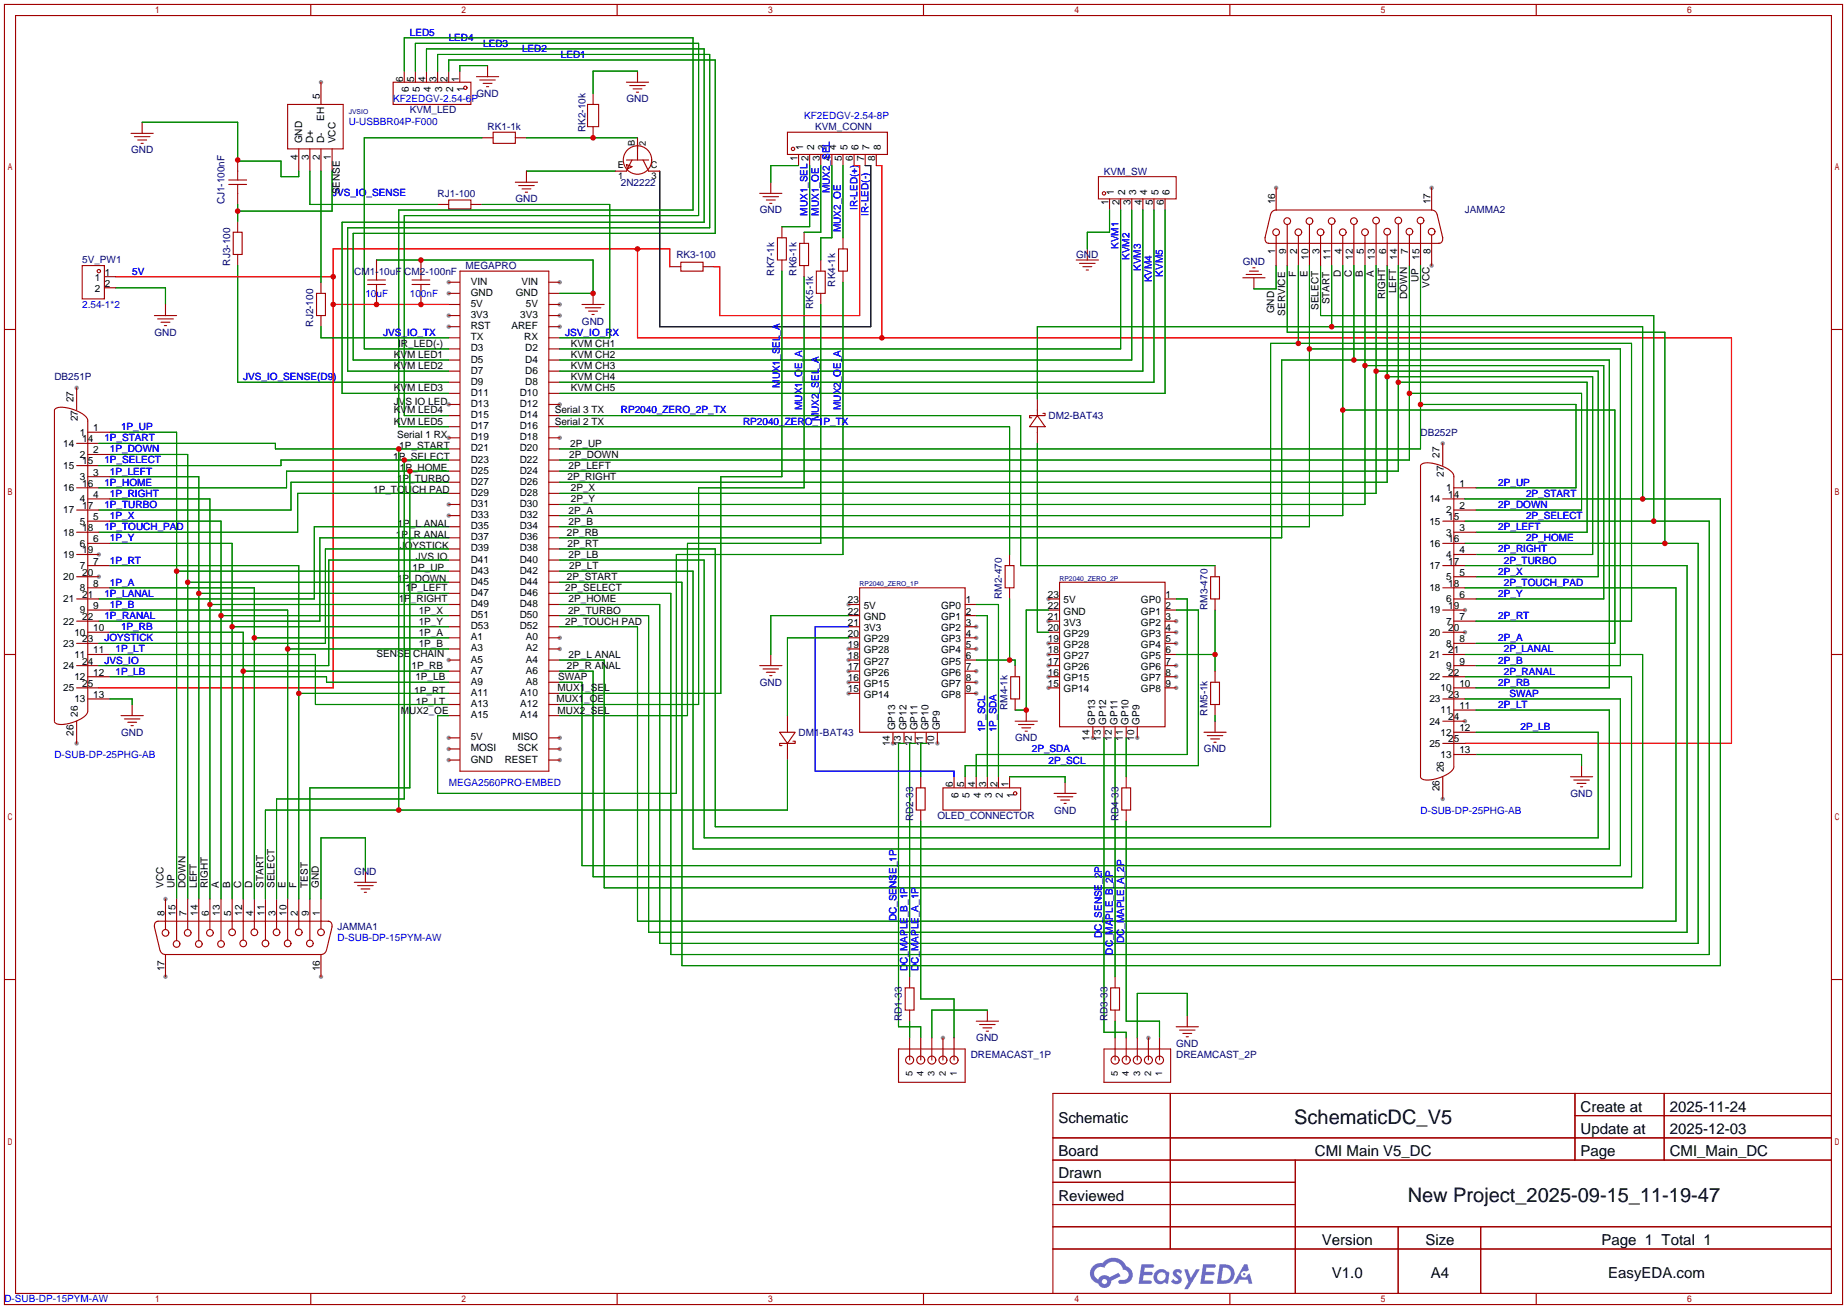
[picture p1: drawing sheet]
<svg xmlns="http://www.w3.org/2000/svg" width="422mm" height="299mm" viewBox="0 0 422 299" stroke-linecap="round" stroke-linejoin="round" font-family="sans-serif">
<defs><g id="words">
<g font-size="4.6">
<text x="296" y="257">SchematicDC_V5</text>
<text x="321.9" y="274.8">New Project_2025-09-15_11-19-47</text>
</g>
<g font-size="3.4">
<text x="242.1" y="256.6">Schematic</text>
<text x="361.5" y="254.1">Create at</text>
<text x="381.9" y="254.1">2025-11-24</text>
<text x="361.5" y="259.2">Update at</text>
<text x="381.9" y="259.2">2025-12-03</text>
<text x="242.1" y="264.3">Board</text>
<text x="242.1" y="269.3">Drawn</text>
<text x="300.7" y="264.3">CMI Main V5_DC</text>
<text x="361.5" y="264.3">Page</text>
<text x="381.9" y="264.3">CMI_Main_DC</text>
<text x="242.1" y="274.4">Reviewed</text>
<text x="302.3" y="284.6">Version</text>
<text x="326" y="284.6">Size</text>
<text x="366.3" y="284.6">Page 1 Total 1</text>
<text x="304.6" y="292.2">V1.0</text>
<text x="327.2" y="292.2">A4</text>
<text x="367.8" y="292.2">EasyEDA.com</text>
</g>
<g font-size="2.3" fill="#00f">
<text x="93.7" y="8.2">LED5</text>
<text x="102.6" y="9.4">LED4</text>
<text x="110.5" y="10.7">LED3</text>
<text x="119.4" y="12">LED2</text>
<text x="128.3" y="13.2">LED1</text>
<text x="89.9" y="23.4">KF2EDGV-2.54-6P</text>
<text x="79.8" y="28.5">U-USBBR04P-F000</text>
<text x="183.9" y="27.2">KF2EDGV-2.54-8P</text>
<text x="75.9" y="44.7">JVS_IO_SENSE</text>
<text x="189.8" y="44.2" transform="rotate(-90 189.8 44.2)">MUX2_SEL</text>
<text x="184.7" y="49.3" transform="rotate(-90 184.7 49.3)">MUX1_SEL 2</text>
<text x="187.2" y="49.3" transform="rotate(-90 187.2 49.3)">MUX1_OE</text>
<text x="192.3" y="53.1" transform="rotate(-90 192.3 53.1)">MUX2_OE</text>
<text x="196.1" y="48" transform="rotate(-90 196.1 48)">IR-LED(+)</text>
<text x="198.7" y="49.3" transform="rotate(-90 198.7 49.3)">IR-LED(-)</text>
<text x="255.8" y="56.9" transform="rotate(-90 255.8 56.9)">KVM1</text>
<text x="258.3" y="59.4" transform="rotate(-90 258.3 59.4)">KVM2</text>
<text x="30.2" y="62.8">5V</text>
<text x="260.9" y="62" transform="rotate(-90 260.9 62)">KVM3</text>
<text x="263.4" y="64.5" transform="rotate(-90 263.4 64.5)">KVM4</text>
<text x="266" y="63.2" transform="rotate(-90 266 63.2)">KVM5</text>
<text x="18.8" y="70.4">2.54-1*2</text>
<text x="83.6" y="67.8">10uF</text>
<text x="93.7" y="67.8">100nF</text>
<text x="87.6" y="76.7">JVS_IO_TX</text>
<text x="129.3" y="76.7">JSV_IO_RX</text>
<text x="55.6" y="86.9">JVS_IO_SENSE(D9)</text>
<text x="178.3" y="88.6" transform="rotate(-90 178.3 88.6)">MUX1_SEL_A</text>
<text x="142" y="94.5">RP2040_ZERO_2P_TX</text>
<text x="183.4" y="93.7" transform="rotate(-90 183.4 93.7)">MUX1_OE_A</text>
<text x="192.3" y="93.7" transform="rotate(-90 192.3 93.7)">MUX2_OE_A</text>
<text x="23.9" y="100.9">1P_START</text>
<text x="27.7" y="98.3">1P_UP</text>
<text x="169.9" y="97.1">RP2040_ZERO_1P_TX</text>
<text x="187.2" y="96.3" transform="rotate(-90 187.2 96.3)">MUX2_SEL_A</text>
<text x="23.9" y="105.9">1P_SELECT</text>
<text x="25.1" y="103.4">1P_DOWN</text>
<text x="23.9" y="111">1P_HOME</text>
<text x="25.1" y="108.5">1P_LEFT</text>
<text x="25.1" y="113.6">1P_RIGHT</text>
<text x="342.6" y="111">2P_UP</text>
<text x="349" y="113.6">2P_START</text>
<text x="23.9" y="116.1">1P_TURBO</text>
<text x="25.1" y="118.6">1P_X</text>
<text x="342.6" y="116.1">2P_DOWN</text>
<text x="349" y="118.6">2P_SELECT</text>
<text x="23.9" y="121.2">1P_TOUCH_PAD</text>
<text x="25.1" y="123.7">1P_Y</text>
<text x="342.6" y="121.2">2P_LEFT</text>
<text x="349" y="123.7">2P_HOME</text>
<text x="25.1" y="128.8">1P_RT</text>
<text x="342.6" y="126.3">2P_RIGHT</text>
<text x="342.6" y="131.3">2P_X</text>
<text x="343.9" y="128.8">2P_TURBO</text>
<text x="23.9" y="136.4">1P_LANAL</text>
<text x="25.1" y="133.9">1P_A</text>
<text x="342.6" y="136.4">2P_Y</text>
<text x="343.9" y="133.9">2P_TOUCH_PAD</text>
<text x="23.9" y="141.5">1P_RANAL</text>
<text x="25.1" y="139">1P_B</text>
<text x="342.6" y="141.5">2P_RT</text>
<text x="23.9" y="146.6">JOYSTICK</text>
<text x="26.4" y="149.1">1P_LT</text>
<text x="27.7" y="144">1P_RB</text>
<text x="342.6" y="146.6">2P_A</text>
<text x="343.9" y="149.1">2P_LANAL</text>
<text x="23.9" y="151.7">JVS_IO</text>
<text x="26.4" y="154.2">1P_LB</text>
<text x="342.6" y="151.7">2P_B</text>
<text x="343.9" y="154.2">2P_RANAL</text>
<text x="342.6" y="156.7">2P_RB</text>
<text x="342.6" y="161.8">2P_LT</text>
<text x="345.2" y="159.3">SWAP</text>
<text x="225.3" y="167.4" transform="rotate(-90 225.3 167.4)">1P_SCL</text>
<text x="227.9" y="167.4" transform="rotate(-90 227.9 167.4)">1P_SDA</text>
<text x="347.7" y="166.9">2P_LB</text>
<text x="12.4" y="173.3">D-SUB-DP-25PHG-AB</text>
<text x="236" y="172">2P_SDA</text>
<text x="102.6" y="179.6">MEGA2560PRO-EMBED</text>
<text x="239.8" y="174.5">2P_SCL</text>
<text x="324.9" y="186">D-SUB-DP-25PHG-AB</text>
<text x="77.2" y="215.2">D-SUB-DP-15PYM-AW</text>
<text x="205" y="210.6" transform="rotate(-90 205 210.6)">DC_SENSE_1P</text>
<text x="252" y="214.4" transform="rotate(-90 252 214.4)">DC_SENSE_2P</text>
<text x="257.1" y="215.6" transform="rotate(-90 257.1 215.6)">DC_MAPLE_A_2P</text>
<text x="207.5" y="222" transform="rotate(-90 207.5 222)">DC_MAPLE_B_1P</text>
<text x="210.1" y="222" transform="rotate(-90 210.1 222)">DC_MAPLE_A_1P</text>
<text x="254.5" y="218.2" transform="rotate(-90 254.5 218.2)">DC_MAPLE_B_2P</text>
<text x="1" y="297.7">D-SUB-DP-15PYM-AW</text>
</g>
<g font-size="2.3">
<text x="73.2" y="22.6" transform="rotate(-90 73.2 22.6)">5</text>
<text x="92.2" y="18.7" transform="rotate(-90 92.2 18.7)">6</text>
<text x="93.5" y="21" transform="rotate(-90 93.5 21)">6</text>
<text x="94.7" y="18.7" transform="rotate(-90 94.7 18.7)">5</text>
<text x="96" y="21" transform="rotate(-90 96 21)">5</text>
<text x="97.3" y="18.7" transform="rotate(-90 97.3 18.7)">4</text>
<text x="98.6" y="21" transform="rotate(-90 98.6 21)">4</text>
<text x="99.8" y="18.7" transform="rotate(-90 99.8 18.7)">3</text>
<text x="101.1" y="21" transform="rotate(-90 101.1 21)">3</text>
<text x="102.4" y="18.7" transform="rotate(-90 102.4 18.7)">2</text>
<text x="103.6" y="21" transform="rotate(-90 103.6 21)">2</text>
<text x="104.9" y="18.7" transform="rotate(-90 104.9 18.7)">1</text>
<text x="106.2" y="21" transform="rotate(-90 106.2 21)">1</text>
<text x="74.2" y="27.6" transform="rotate(-90 74.2 27.6)">EH</text>
<text x="69.1" y="32.8" transform="rotate(-90 69.1 32.8)">GND</text>
<text x="71.6" y="32.8" transform="rotate(-90 71.6 32.8)">D+</text>
<text x="74.2" y="32.8" transform="rotate(-90 74.2 32.8)">D-</text>
<text x="76.7" y="32.8" transform="rotate(-90 76.7 32.8)">VCC</text>
<text x="183.6" y="34.4" transform="rotate(-90 183.6 34.4)">1</text>
<text x="186.2" y="34.4" transform="rotate(-90 186.2 34.4)">2</text>
<text x="188.7" y="34.4" transform="rotate(-90 188.7 34.4)">3</text>
<text x="191.3" y="34.4" transform="rotate(-90 191.3 34.4)">4</text>
<text x="193.8" y="34.4" transform="rotate(-90 193.8 34.4)">5</text>
<text x="196.3" y="34.4" transform="rotate(-90 196.3 34.4)">6</text>
<text x="198.9" y="34.4" transform="rotate(-90 198.9 34.4)">7</text>
<text x="201.4" y="34.4" transform="rotate(-90 201.4 34.4)">8</text>
<text x="68.1" y="36.6" transform="rotate(-90 68.1 36.6)">4</text>
<text x="70.6" y="36.6" transform="rotate(-90 70.6 36.6)">3</text>
<text x="73.2" y="36.6" transform="rotate(-90 73.2 36.6)">2</text>
<text x="75.7" y="36.6" transform="rotate(-90 75.7 36.6)">1</text>
<text x="182.4" y="36.7" transform="rotate(-90 182.4 36.7)">1</text>
<text x="187.5" y="36.7" transform="rotate(-90 187.5 36.7)">3</text>
<text x="190" y="36.7" transform="rotate(-90 190 36.7)">4</text>
<text x="192.5" y="36.7" transform="rotate(-90 192.5 36.7)">5</text>
<text x="195.1" y="36.7" transform="rotate(-90 195.1 36.7)">6</text>
<text x="197.6" y="36.7" transform="rotate(-90 197.6 36.7)">7</text>
<text x="200.2" y="36.7" transform="rotate(-90 200.2 36.7)">8</text>
<text x="77.8" y="44.5" transform="rotate(-90 77.8 44.5)">SENSE</text>
<text x="253.5" y="46.9" transform="rotate(-90 253.5 46.9)">1</text>
<text x="254.8" y="44.5" transform="rotate(-90 254.8 44.5)">1</text>
<text x="256" y="46.9" transform="rotate(-90 256 46.9)">2</text>
<text x="257.3" y="44.5" transform="rotate(-90 257.3 44.5)">2</text>
<text x="258.6" y="46.9" transform="rotate(-90 258.6 46.9)">3</text>
<text x="259.8" y="44.5" transform="rotate(-90 259.8 44.5)">3</text>
<text x="261.1" y="46.9" transform="rotate(-90 261.1 46.9)">4</text>
<text x="262.4" y="44.5" transform="rotate(-90 262.4 44.5)">4</text>
<text x="263.7" y="46.9" transform="rotate(-90 263.7 46.9)">5</text>
<text x="264.9" y="44.5" transform="rotate(-90 264.9 44.5)">5</text>
<text x="266.2" y="46.9" transform="rotate(-90 266.2 46.9)">6</text>
<text x="267.5" y="44.5" transform="rotate(-90 267.5 44.5)">6</text>
<text x="291.6" y="46.7" transform="rotate(-90 291.6 46.7)">16</text>
<text x="327.2" y="46.7" transform="rotate(-90 327.2 46.7)">17</text>
<text x="291.6" y="58.2" transform="rotate(-90 291.6 58.2)">1</text>
<text x="294.1" y="58.2" transform="rotate(-90 294.1 58.2)">9</text>
<text x="296.7" y="58.2" transform="rotate(-90 296.7 58.2)">2</text>
<text x="299.2" y="59.4" transform="rotate(-90 299.2 59.4)">10</text>
<text x="301.8" y="58.2" transform="rotate(-90 301.8 58.2)">3</text>
<text x="304.3" y="59.4" transform="rotate(-90 304.3 59.4)">11</text>
<text x="306.8" y="58.2" transform="rotate(-90 306.8 58.2)">4</text>
<text x="309.4" y="59.4" transform="rotate(-90 309.4 59.4)">12</text>
<text x="311.9" y="58.2" transform="rotate(-90 311.9 58.2)">5</text>
<text x="314.5" y="59.4" transform="rotate(-90 314.5 59.4)">13</text>
<text x="317" y="58.2" transform="rotate(-90 317 58.2)">6</text>
<text x="319.5" y="59.4" transform="rotate(-90 319.5 59.4)">14</text>
<text x="322.1" y="58.2" transform="rotate(-90 322.1 58.2)">7</text>
<text x="324.6" y="59.4" transform="rotate(-90 324.6 59.4)">15</text>
<text x="327.2" y="58.2" transform="rotate(-90 327.2 58.2)">8</text>
<text x="21.7" y="64.3">1</text>
<text x="24" y="63">1</text>
<text x="24" y="65.5">2</text>
<text x="107.7" y="65.1">VIN</text>
<text x="119.2" y="65.1">VIN</text>
<text x="296.4" y="63.2" transform="rotate(-90 296.4 63.2)">F</text>
<text x="299" y="63.2" transform="rotate(-90 299 63.2)">E</text>
<text x="306.6" y="63.2" transform="rotate(-90 306.6 63.2)">D</text>
<text x="309.1" y="63.2" transform="rotate(-90 309.1 63.2)">C</text>
<text x="311.7" y="63.2" transform="rotate(-90 311.7 63.2)">B</text>
<text x="314.2" y="63.2" transform="rotate(-90 314.2 63.2)">A</text>
<text x="324.4" y="64.5" transform="rotate(-90 324.4 64.5)">UP</text>
<text x="326.9" y="65.8" transform="rotate(-90 326.9 65.8)">VCC</text>
<text x="21.7" y="66.8">2</text>
<text x="107.7" y="67.6">GND</text>
<text x="107.7" y="70.2">5V</text>
<text x="118" y="67.6">GND</text>
<text x="120.3" y="70.2">5V</text>
<text x="291.4" y="71.6" transform="rotate(-90 291.4 71.6)">GND</text>
<text x="301.5" y="70.9" transform="rotate(-90 301.5 70.9)">SELECT</text>
<text x="304.1" y="69.6" transform="rotate(-90 304.1 69.6)">START</text>
<text x="316.8" y="68.3" transform="rotate(-90 316.8 68.3)">RIGHT</text>
<text x="319.3" y="67.1" transform="rotate(-90 319.3 67.1)">LEFT</text>
<text x="321.8" y="68.3" transform="rotate(-90 321.8 68.3)">DOWN</text>
<text x="107.7" y="72.7">3V3</text>
<text x="107.7" y="75.3">RST</text>
<text x="107.7" y="77.8">TX</text>
<text x="117" y="75.3">AREF</text>
<text x="119" y="72.7">3V3</text>
<text x="119.9" y="77.8">RX</text>
<text x="293.9" y="72.1" transform="rotate(-90 293.9 72.1)">SERVICE</text>
<text x="90" y="81.8">KVM LED1</text>
<text x="91.1" y="79.3">IR_LED(-)</text>
<text x="107.7" y="80.3">D3</text>
<text x="107.7" y="82.9">D5</text>
<text x="120.1" y="80.3">D2</text>
<text x="120.1" y="82.9">D4</text>
<text x="130.5" y="79.3">KVM CH1</text>
<text x="130.5" y="81.8">KVM CH2</text>
<text x="90" y="84.4">KVM LED2</text>
<text x="90" y="89.4">KVM LED3</text>
<text x="107.7" y="85.4">D7</text>
<text x="107.7" y="88">D9</text>
<text x="120.1" y="85.4">D6</text>
<text x="120.1" y="88">D8</text>
<text x="130.5" y="84.4">KVM CH3</text>
<text x="130.5" y="86.9">KVM CH4</text>
<text x="130.5" y="89.4">KVM CH5</text>
<text x="16.8" y="92" transform="rotate(-90 16.8 92)">27</text>
<text x="90" y="92.5">JVS IO LED</text>
<text x="90" y="94.5">KVM LED4</text>
<text x="107.7" y="90.5">D11</text>
<text x="107.7" y="93">D13</text>
<text x="107.7" y="95.6">D15</text>
<text x="118.9" y="90.5">D10</text>
<text x="118.9" y="93">D12</text>
<text x="118.9" y="95.6">D14</text>
<text x="126.9" y="94.5">Serial 3 TX</text>
<text x="17.8" y="96.3" transform="rotate(-90 17.8 96.3)">27</text>
<text x="18.3" y="99.6">1</text>
<text x="18.8" y="101.1">14</text>
<text x="21.3" y="98.6">1</text>
<text x="90" y="97.1">KVM LED5</text>
<text x="90.8" y="100.1">Serial 1 RX</text>
<text x="107.7" y="98.1">D17</text>
<text x="107.7" y="100.7">D19</text>
<text x="118.9" y="98.1">D16</text>
<text x="118.9" y="100.7">D18</text>
<text x="126.9" y="97.1">Serial 2 TX</text>
<text x="14.5" y="102.1">14</text>
<text x="14.5" y="107.2">15</text>
<text x="18.3" y="104.7">2</text>
<text x="18.8" y="106.2">15</text>
<text x="21.3" y="103.6">2</text>
<text x="89.9" y="105.2">1P_SELECT</text>
<text x="91.3" y="102.6">1P_START</text>
<text x="91.4" y="107.7">1P_HOME</text>
<text x="107.7" y="103.2">D21</text>
<text x="107.7" y="105.7">D23</text>
<text x="118.9" y="103.2">D20</text>
<text x="118.9" y="105.7">D22</text>
<text x="130" y="107.2">2P_LEFT</text>
<text x="130.2" y="104.7">2P_DOWN</text>
<text x="130.4" y="102.1">2P_UP</text>
<text x="329.2" y="104.7" transform="rotate(-90 329.2 104.7)">27</text>
<text x="14.5" y="112.3">16</text>
<text x="18.3" y="109.7">3</text>
<text x="18.8" y="111.3">16</text>
<text x="21.3" y="108.7">3</text>
<text x="21.3" y="113.8">4</text>
<text x="85.3" y="112.8">1P_TOUCH PAD</text>
<text x="90.8" y="110.3">1P_TURBO</text>
<text x="107.7" y="108.3">D25</text>
<text x="107.7" y="110.8">D27</text>
<text x="107.7" y="113.4">D29</text>
<text x="118.9" y="108.3">D24</text>
<text x="118.9" y="110.8">D26</text>
<text x="118.9" y="113.4">D28</text>
<text x="129.8" y="109.8">2P_RIGHT</text>
<text x="130.5" y="112.3">2P_X</text>
<text x="330.2" y="109" transform="rotate(-90 330.2 109)">27</text>
<text x="330.7" y="112.3">1</text>
<text x="331.2" y="113.8">14</text>
<text x="333.8" y="111.3">1</text>
<text x="14.5" y="117.4">17</text>
<text x="18.3" y="114.8">4</text>
<text x="18.3" y="119.9">5</text>
<text x="18.8" y="116.3">17</text>
<text x="21.3" y="118.9">5</text>
<text x="107.7" y="115.9">D31</text>
<text x="107.7" y="118.4">D33</text>
<text x="118.9" y="115.9">D30</text>
<text x="118.9" y="118.4">D32</text>
<text x="130" y="117.4">2P_A</text>
<text x="130" y="119.9">2P_B</text>
<text x="130.5" y="114.8">2P_Y</text>
<text x="326.9" y="114.8">14</text>
<text x="326.9" y="119.9">15</text>
<text x="330.7" y="117.4">2</text>
<text x="331.2" y="118.9">15</text>
<text x="333.8" y="116.3">2</text>
<text x="14.5" y="122.4">18</text>
<text x="18.3" y="125">6</text>
<text x="18.8" y="121.4">18</text>
<text x="21.3" y="124">6</text>
<text x="90.5" y="123">1P_R ANAL</text>
<text x="90.9" y="120.4">1P_L ANAL</text>
<text x="91.4" y="125.5">JOYSTICK</text>
<text x="107.7" y="121">D35</text>
<text x="107.7" y="123.5">D37</text>
<text x="118.9" y="121">D34</text>
<text x="118.9" y="123.5">D36</text>
<text x="129.7" y="122.5">2P_RB</text>
<text x="129.8" y="125">2P_RT</text>
<text x="326.9" y="125">16</text>
<text x="330.7" y="122.4">3</text>
<text x="331.2" y="124">16</text>
<text x="333.8" y="121.4">3</text>
<text x="14.5" y="127.5">19</text>
<text x="18.3" y="130.1">7</text>
<text x="18.8" y="126.5">19</text>
<text x="18.8" y="131.6">20</text>
<text x="21.3" y="129">7</text>
<text x="94.4" y="130.6">1P_UP</text>
<text x="95.1" y="128">JVS IO</text>
<text x="107.7" y="126.1">D39</text>
<text x="107.7" y="128.6">D41</text>
<text x="107.7" y="131.1">D43</text>
<text x="118.9" y="126.1">D38</text>
<text x="118.9" y="128.6">D40</text>
<text x="118.9" y="131.1">D42</text>
<text x="130" y="127.5">2P_LB</text>
<text x="130.2" y="130.1">2P_LT</text>
<text x="326.9" y="130.1">17</text>
<text x="330.7" y="127.5">4</text>
<text x="331.2" y="129">17</text>
<text x="333.8" y="126.5">4</text>
<text x="333.8" y="131.6">5</text>
<text x="14.5" y="132.6">20</text>
<text x="14.5" y="137.7">21</text>
<text x="18.3" y="135.1">8</text>
<text x="18.8" y="136.7">21</text>
<text x="21.3" y="134.1">8</text>
<text x="90.8" y="133.1">1P_DOWN</text>
<text x="91.2" y="137.7">1P_RIGHT</text>
<text x="92.7" y="135.2">1P_LEFT</text>
<text x="107.7" y="133.7">D45</text>
<text x="107.7" y="136.2">D47</text>
<text x="118.9" y="133.7">D44</text>
<text x="118.9" y="136.2">D46</text>
<text x="129.3" y="135.2">2P_SELECT</text>
<text x="129.7" y="132.6">2P_START</text>
<text x="130" y="137.7">2P_HOME</text>
<text x="193.9" y="137.9">23</text>
<text x="220.9" y="137.9">1</text>
<text x="239.6" y="136.7">23</text>
<text x="243.3" y="137.9">5V</text>
<text x="260.9" y="137.9">GP0</text>
<text x="266.6" y="136.7">1</text>
<text x="326.9" y="135.1">18</text>
<text x="330.7" y="132.6">5</text>
<text x="330.7" y="137.7">6</text>
<text x="331.2" y="134.1">18</text>
<text x="333.8" y="136.7">6</text>
<text x="14.5" y="142.8">22</text>
<text x="18.3" y="140.2">9</text>
<text x="18.8" y="141.7">22</text>
<text x="21.3" y="139.2">9</text>
<text x="95.8" y="140.2">1P_X</text>
<text x="95.8" y="142.8">1P_Y</text>
<text x="107.7" y="138.8">D49</text>
<text x="107.7" y="141.3">D51</text>
<text x="107.7" y="143.8">D53</text>
<text x="118.9" y="138.8">D48</text>
<text x="118.9" y="141.3">D50</text>
<text x="118.9" y="143.8">D52</text>
<text x="129.3" y="142.8">2P_TOUCH PAD</text>
<text x="129.9" y="140.2">2P_TURBO</text>
<text x="193.9" y="143">21</text>
<text x="193.9" y="140.5">22</text>
<text x="197.5" y="141.7">GND</text>
<text x="197.5" y="139.2">5V</text>
<text x="215.2" y="139.2">GP0</text>
<text x="215.2" y="141.7">GP1</text>
<text x="220.9" y="140.5">2</text>
<text x="220.9" y="143">3</text>
<text x="239.6" y="141.7">21</text>
<text x="239.6" y="139.2">22</text>
<text x="243.3" y="143">3V3</text>
<text x="243.3" y="140.5">GND</text>
<text x="260.9" y="140.5">GP1</text>
<text x="260.9" y="143">GP2</text>
<text x="266.6" y="139.2">2</text>
<text x="266.6" y="141.7">3</text>
<text x="326.9" y="140.2">19</text>
<text x="330.7" y="142.8">7</text>
<text x="331.2" y="139.2">19</text>
<text x="333.8" y="141.7">7</text>
<text x="14.5" y="147.8">23</text>
<text x="17" y="145.3">10</text>
<text x="18.8" y="146.8">23</text>
<text x="21.3" y="144.3">10</text>
<text x="21.3" y="149.4">11</text>
<text x="95.8" y="145.3">1P_A</text>
<text x="95.8" y="147.9">1P_B</text>
<text x="107.7" y="146.4">A1</text>
<text x="107.7" y="148.9">A3</text>
<text x="120.3" y="146.4">A0</text>
<text x="120.3" y="148.9">A2</text>
<text x="193.9" y="148.1">19</text>
<text x="193.9" y="145.5">20</text>
<text x="197.5" y="149.4">GP28</text>
<text x="197.5" y="146.8">GP29</text>
<text x="197.5" y="144.3">3V3</text>
<text x="215.2" y="144.3">GP2</text>
<text x="215.2" y="146.8">GP3</text>
<text x="215.2" y="149.4">GP4</text>
<text x="220.9" y="145.5">4</text>
<text x="220.9" y="148.1">5</text>
<text x="239.6" y="149.4">18</text>
<text x="239.6" y="146.8">19</text>
<text x="239.6" y="144.3">20</text>
<text x="243.3" y="148.1">GP28</text>
<text x="243.3" y="145.5">GP29</text>
<text x="260.9" y="145.5">GP3</text>
<text x="260.9" y="148.1">GP4</text>
<text x="266.6" y="144.3">4</text>
<text x="266.6" y="146.8">5</text>
<text x="266.6" y="149.4">6</text>
<text x="326.9" y="145.3">20</text>
<text x="330.7" y="147.8">8</text>
<text x="331.2" y="144.3">20</text>
<text x="331.2" y="149.4">21</text>
<text x="333.8" y="146.8">8</text>
<text x="14.5" y="152.9">24</text>
<text x="17" y="150.4">11</text>
<text x="17" y="155.5">12</text>
<text x="18.8" y="151.9">24</text>
<text x="21.3" y="154.4">12</text>
<text x="86.1" y="150.1">SENSE CHAIN</text>
<text x="94.1" y="152.9">1P_RB</text>
<text x="95" y="155.5">1P_LB</text>
<text x="107.7" y="151.5">A5</text>
<text x="107.7" y="154">A7</text>
<text x="120.3" y="151.5">A4</text>
<text x="120.3" y="154">A6</text>
<text x="127.6" y="155.5">SWAP</text>
<text x="129.7" y="152.9">2P_R ANAL</text>
<text x="130" y="150.4">2P_L ANAL</text>
<text x="193.9" y="155.7">16</text>
<text x="193.9" y="153.2">17</text>
<text x="193.9" y="150.6">18</text>
<text x="197.5" y="154.4">GP26</text>
<text x="197.5" y="151.9">GP27</text>
<text x="215.2" y="151.9">GP5</text>
<text x="215.2" y="154.4">GP6</text>
<text x="220.9" y="150.6">6</text>
<text x="220.9" y="153.2">7</text>
<text x="220.9" y="155.7">8</text>
<text x="239.6" y="154.4">16</text>
<text x="239.6" y="151.9">17</text>
<text x="243.3" y="155.7">GP15</text>
<text x="243.3" y="153.2">GP26</text>
<text x="243.3" y="150.6">GP27</text>
<text x="260.9" y="150.6">GP5</text>
<text x="260.9" y="153.2">GP6</text>
<text x="260.9" y="155.7">GP7</text>
<text x="266.6" y="151.9">7</text>
<text x="266.6" y="154.4">8</text>
<text x="326.9" y="150.4">21</text>
<text x="326.9" y="155.5">22</text>
<text x="330.7" y="152.9">9</text>
<text x="331.2" y="154.4">22</text>
<text x="333.8" y="151.9">9</text>
<text x="14.5" y="158">25</text>
<text x="17" y="160.5">13</text>
<text x="18.8" y="157">25</text>
<text x="21.3" y="159.5">13</text>
<text x="94.7" y="158.5">1P_RT</text>
<text x="95.1" y="161.1">1P_LT</text>
<text x="107.7" y="156.5">A9</text>
<text x="107.7" y="159.1">A11</text>
<text x="107.7" y="161.6">A13</text>
<text x="119" y="159.1">A10</text>
<text x="119" y="161.6">A12</text>
<text x="120.3" y="156.5">A8</text>
<text x="127.2" y="160.6">MUX1_OE</text>
<text x="127.5" y="158">MUX1_SEL</text>
<text x="193.9" y="158.2">15</text>
<text x="197.5" y="159.5">GP14</text>
<text x="197.5" y="157">GP15</text>
<text x="215.2" y="157">GP7</text>
<text x="215.2" y="159.5">GP8</text>
<text x="220.9" y="158.2">9</text>
<text x="239.6" y="157">15</text>
<text x="243.3" y="158.2">GP14</text>
<text x="260.9" y="158.2">GP8</text>
<text x="266.6" y="157">9</text>
<text x="326.9" y="160.5">23</text>
<text x="329.4" y="158">10</text>
<text x="331.2" y="159.5">23</text>
<text x="333.8" y="157">10</text>
<text x="17.8" y="163.9" transform="rotate(-90 17.8 163.9)">26</text>
<text x="91.7" y="163.1">MUX2_OE</text>
<text x="107.7" y="164.2">A15</text>
<text x="119" y="164.2">A14</text>
<text x="127.5" y="163.1">MUX2_SEL</text>
<text x="204.8" y="166.9" transform="rotate(-90 204.8 166.9)">GP13</text>
<text x="207.3" y="166.9" transform="rotate(-90 207.3 166.9)">GP12</text>
<text x="209.8" y="166.9" transform="rotate(-90 209.8 166.9)">GP11</text>
<text x="212.4" y="166.9" transform="rotate(-90 212.4 166.9)">GP10</text>
<text x="214.9" y="166.9" transform="rotate(-90 214.9 166.9)">GP9</text>
<text x="250.5" y="165.7" transform="rotate(-90 250.5 165.7)">GP13</text>
<text x="253" y="165.7" transform="rotate(-90 253 165.7)">GP12</text>
<text x="255.6" y="165.7" transform="rotate(-90 255.6 165.7)">GP11</text>
<text x="258.1" y="165.7" transform="rotate(-90 258.1 165.7)">GP10</text>
<text x="260.6" y="165.7" transform="rotate(-90 260.6 165.7)">GP9</text>
<text x="326.9" y="165.6">24</text>
<text x="329.4" y="163.1">11</text>
<text x="331.2" y="164.6">24</text>
<text x="333.8" y="162.1">11</text>
<text x="333.8" y="167.1">12</text>
<text x="16.8" y="168.2" transform="rotate(-90 16.8 168.2)">26</text>
<text x="107.7" y="169.2">5V</text>
<text x="107.7" y="171.8">MOSI</text>
<text x="117.2" y="169.2">MISO</text>
<text x="118.4" y="171.8">SCK</text>
<text x="203.5" y="170.5" transform="rotate(-90 203.5 170.5)">14</text>
<text x="206" y="170.5" transform="rotate(-90 206 170.5)">13</text>
<text x="208.6" y="170.5" transform="rotate(-90 208.6 170.5)">12</text>
<text x="211.1" y="170.5" transform="rotate(-90 211.1 170.5)">11</text>
<text x="213.6" y="170.5" transform="rotate(-90 213.6 170.5)">10</text>
<text x="249.2" y="169.3" transform="rotate(-90 249.2 169.3)">14</text>
<text x="251.7" y="169.3" transform="rotate(-90 251.7 169.3)">13</text>
<text x="254.3" y="169.3" transform="rotate(-90 254.3 169.3)">12</text>
<text x="256.8" y="169.3" transform="rotate(-90 256.8 169.3)">11</text>
<text x="259.4" y="169.3" transform="rotate(-90 259.4 169.3)">10</text>
<text x="326.9" y="170.7">25</text>
<text x="329.4" y="168.2">12</text>
<text x="329.4" y="173.2">13</text>
<text x="331.2" y="169.7">25</text>
<text x="333.8" y="172.2">13</text>
<text x="107.7" y="174.3">GND</text>
<text x="115.4" y="174.3">RESET</text>
<text x="217.9" y="180" transform="rotate(-90 217.9 180)">6</text>
<text x="220.5" y="180" transform="rotate(-90 220.5 180)">5</text>
<text x="223" y="180" transform="rotate(-90 223 180)">4</text>
<text x="225.6" y="180" transform="rotate(-90 225.6 180)">3</text>
<text x="228.1" y="180" transform="rotate(-90 228.1 180)">2</text>
<text x="230.6" y="180" transform="rotate(-90 230.6 180)">1</text>
<text x="330.2" y="176.6" transform="rotate(-90 330.2 176.6)">26</text>
<text x="219.2" y="182.3" transform="rotate(-90 219.2 182.3)">6</text>
<text x="221.7" y="182.3" transform="rotate(-90 221.7 182.3)">5</text>
<text x="224.3" y="182.3" transform="rotate(-90 224.3 182.3)">4</text>
<text x="226.8" y="182.3" transform="rotate(-90 226.8 182.3)">3</text>
<text x="229.4" y="182.3" transform="rotate(-90 229.4 182.3)">2</text>
<text x="231.9" y="182.3" transform="rotate(-90 231.9 182.3)">1</text>
<text x="329.2" y="180.9" transform="rotate(-90 329.2 180.9)">26</text>
<text x="37.4" y="202.9" transform="rotate(-90 37.4 202.9)">VCC</text>
<text x="39.9" y="202.9" transform="rotate(-90 39.9 202.9)">UP</text>
<text x="42.4" y="202.9" transform="rotate(-90 42.4 202.9)">DOWN</text>
<text x="45" y="202.9" transform="rotate(-90 45 202.9)">LEFT</text>
<text x="47.5" y="202.9" transform="rotate(-90 47.5 202.9)">RIGHT</text>
<text x="50.1" y="202.9" transform="rotate(-90 50.1 202.9)">A</text>
<text x="52.6" y="202.9" transform="rotate(-90 52.6 202.9)">B</text>
<text x="55.1" y="202.9" transform="rotate(-90 55.1 202.9)">C</text>
<text x="57.7" y="202.9" transform="rotate(-90 57.7 202.9)">D</text>
<text x="60.2" y="202.9" transform="rotate(-90 60.2 202.9)">START</text>
<text x="62.8" y="202.9" transform="rotate(-90 62.8 202.9)">SELECT</text>
<text x="65.3" y="202.9" transform="rotate(-90 65.3 202.9)">E</text>
<text x="67.8" y="202.9" transform="rotate(-90 67.8 202.9)">F</text>
<text x="70.4" y="202.9" transform="rotate(-90 70.4 202.9)">TEST</text>
<text x="72.9" y="202.9" transform="rotate(-90 72.9 202.9)">GND</text>
<text x="37.6" y="209.3" transform="rotate(-90 37.6 209.3)">8</text>
<text x="40.1" y="209.3" transform="rotate(-90 40.1 209.3)">15</text>
<text x="42.7" y="209.3" transform="rotate(-90 42.7 209.3)">7</text>
<text x="45.2" y="209.3" transform="rotate(-90 45.2 209.3)">14</text>
<text x="47.8" y="209.3" transform="rotate(-90 47.8 209.3)">6</text>
<text x="50.3" y="209.3" transform="rotate(-90 50.3 209.3)">13</text>
<text x="52.8" y="209.3" transform="rotate(-90 52.8 209.3)">5</text>
<text x="55.4" y="209.3" transform="rotate(-90 55.4 209.3)">12</text>
<text x="57.9" y="209.3" transform="rotate(-90 57.9 209.3)">4</text>
<text x="60.5" y="209.3" transform="rotate(-90 60.5 209.3)">11</text>
<text x="63" y="209.3" transform="rotate(-90 63 209.3)">3</text>
<text x="65.5" y="209.3" transform="rotate(-90 65.5 209.3)">10</text>
<text x="68.1" y="209.3" transform="rotate(-90 68.1 209.3)">2</text>
<text x="70.6" y="209.3" transform="rotate(-90 70.6 209.3)">9</text>
<text x="73.2" y="209.3" transform="rotate(-90 73.2 209.3)">1</text>
<text x="37.6" y="222" transform="rotate(-90 37.6 222)">17</text>
<text x="73.2" y="222" transform="rotate(-90 73.2 222)">16</text>
</g>
<g font-size="2.3" fill="#000080">
<text x="109" y="22.1">GND</text>
<text x="143.3" y="23.4">GND</text>
<text x="93.7" y="25.9">KVM_LED</text>
<text x="111.5" y="29.7">RK1-1k</text>
<text x="186.4" y="29.7">KVM_CONN</text>
<text x="30" y="35.1">GND</text>
<text x="133.9" y="30.2" transform="rotate(-90 133.9 30.2)">RK2-10k</text>
<text x="252.5" y="39.9">KVM_SW</text>
<text x="51.3" y="46.7" transform="rotate(-90 51.3 46.7)">CJ1-100nF</text>
<text x="100.1" y="45">RJ1-100</text>
<text x="117.9" y="46.3">GND</text>
<text x="142" y="42.4">2N2222</text>
<text x="173.7" y="48.8">GND</text>
<text x="335" y="48.8">JAMMA2</text>
<text x="154.7" y="59">RK3-100</text>
<text x="246.1" y="59">GND</text>
<text x="18.8" y="60.2">5V_PW1</text>
<text x="52.6" y="60.7" transform="rotate(-90 52.6 60.7)">RJ3-100</text>
<text x="81" y="62.8">CM1-10uF</text>
<text x="92.5" y="62.8">CM2-100nF</text>
<text x="106.4" y="61.5">MEGAPRO</text>
<text x="177.1" y="63" transform="rotate(-90 177.1 63)">RK7-1k</text>
<text x="182.1" y="63" transform="rotate(-90 182.1 63)">RK6-1k</text>
<text x="191" y="65.5" transform="rotate(-90 191 65.5)">RK4-1k</text>
<text x="284.2" y="60.5">GND</text>
<text x="186" y="70.6" transform="rotate(-90 186 70.6)">RK5-1k</text>
<text x="35.3" y="76.7">GND</text>
<text x="71.7" y="74.7" transform="rotate(-90 71.7 74.7)">RJ2-100</text>
<text x="133.1" y="74.2">GND</text>
<text x="12.4" y="86.9">DB251P</text>
<text x="239.8" y="95.8">DM2-BAT43</text>
<text x="324.9" y="99.6">DB252P</text>
<text x="229.1" y="136.9" transform="rotate(-90 229.1 136.9)">RM2-470</text>
<text x="276.1" y="139.4" transform="rotate(-90 276.1 139.4)">RM3-470</text>
<text x="173.7" y="156.7">GND</text>
<text x="230.4" y="162.3" transform="rotate(-90 230.4 162.3)">RM4-1k</text>
<text x="276.1" y="163.6" transform="rotate(-90 276.1 163.6)">RM5-1k</text>
<text x="27.7" y="168.2">GND</text>
<text x="182.6" y="168.2">DM1-BAT43</text>
<text x="232.2" y="169.4">GND</text>
<text x="275.3" y="172">GND</text>
<text x="241" y="186">GND</text>
<text x="359.2" y="182.1">GND</text>
<text x="208.8" y="187.7" transform="rotate(-90 208.8 187.7)">RD2-33</text>
<text x="214.4" y="187.2">OLED_CONNECTOR</text>
<text x="255.8" y="187.7" transform="rotate(-90 255.8 187.7)">RD4-33</text>
<text x="81" y="199.9">GND</text>
<text x="77.2" y="212.6">JAMMA1</text>
<text x="206.3" y="233.4" transform="rotate(-90 206.3 233.4)">RD1-33</text>
<text x="253.3" y="233.4" transform="rotate(-90 253.3 233.4)">RD3-33</text>
<text x="223.3" y="238">GND</text>
<text x="269" y="239.3">GND</text>
<text x="222" y="241.8">DREMACAST_1P</text>
<text x="269" y="241.8">DREAMCAST_2P</text>
</g>
<g font-size="2.1">
<text x="145.2" y="33.5" transform="rotate(-90 145.2 33.5)">B</text>
<text x="147.7" y="33.4" transform="rotate(-90 147.7 33.4)">2</text>
<text x="141.3" y="38.5">E</text>
<text x="141.4" y="41">1</text>
<text x="148.8" y="38.5">C</text>
<text x="149" y="41">3</text>
<text x="208.7" y="246" transform="rotate(-90 208.7 246)">5</text>
<text x="211.2" y="246" transform="rotate(-90 211.2 246)">4</text>
<text x="213.7" y="246" transform="rotate(-90 213.7 246)">3</text>
<text x="216.3" y="246" transform="rotate(-90 216.3 246)">2</text>
<text x="218.8" y="246" transform="rotate(-90 218.8 246)">1</text>
<text x="255.7" y="246" transform="rotate(-90 255.7 246)">5</text>
<text x="258.2" y="246" transform="rotate(-90 258.2 246)">4</text>
<text x="260.7" y="246" transform="rotate(-90 260.7 246)">3</text>
<text x="263.3" y="246" transform="rotate(-90 263.3 246)">2</text>
<text x="265.8" y="246" transform="rotate(-90 265.8 246)">1</text>
</g>
<g font-size="1.5" fill="#000080">
<text x="79.8" y="26.1">JVSIO</text>
<text x="196.6" y="134">RP2040_ZERO_1P</text>
<text x="242.3" y="132.8">RP2040_ZERO_2P</text>
</g>
</g></defs>
<g fill="#999">
<circle cx="223.3" cy="143.3" r=".51"/>
<circle cx="223.3" cy="145.8" r=".51"/>
<circle cx="223.3" cy="148.3" r=".51"/>
<circle cx="223.3" cy="153.4" r=".51"/>
<circle cx="223.3" cy="156" r=".51"/>
<circle cx="223.3" cy="158.5" r=".51"/>
<circle cx="214.4" cy="169.9" r=".51"/>
<circle cx="194.1" cy="158.5" r=".51"/>
<circle cx="194.1" cy="156" r=".51"/>
<circle cx="194.1" cy="153.4" r=".51"/>
<circle cx="194.1" cy="150.9" r=".51"/>
<circle cx="194.1" cy="148.3" r=".51"/>
<circle cx="194.1" cy="138.2" r=".51"/>
<circle cx="204.2" cy="169.9" r=".51"/>
<circle cx="269" cy="142" r=".51"/>
<circle cx="269" cy="144.5" r=".51"/>
<circle cx="269" cy="147.1" r=".51"/>
<circle cx="269" cy="152.1" r=".51"/>
<circle cx="269" cy="154.7" r=".51"/>
<circle cx="269" cy="157.2" r=".51"/>
<circle cx="260.1" cy="168.7" r=".51"/>
<circle cx="239.8" cy="157.2" r=".51"/>
<circle cx="239.8" cy="154.7" r=".51"/>
<circle cx="239.8" cy="152.1" r=".51"/>
<circle cx="239.8" cy="149.6" r=".51"/>
<circle cx="239.8" cy="147.1" r=".51"/>
<circle cx="239.8" cy="142" r=".51"/>
<circle cx="239.8" cy="136.9" r=".51"/>
<circle cx="249.9" cy="168.7" r=".51"/>
<circle cx="73.4" cy="18.8" r=".51"/>
<circle cx="128" cy="64.5" r=".51"/>
<circle cx="128" cy="69.6" r=".51"/>
<circle cx="128" cy="72.1" r=".51"/>
<circle cx="128" cy="74.7" r=".51"/>
<circle cx="128" cy="92.5" r=".51"/>
<circle cx="128" cy="100.1" r=".51"/>
<circle cx="102.6" cy="64.5" r=".51"/>
<circle cx="102.6" cy="67.1" r=".51"/>
<circle cx="102.6" cy="72.1" r=".51"/>
<circle cx="102.6" cy="74.7" r=".51"/>
<circle cx="102.6" cy="92.5" r=".51"/>
<circle cx="102.6" cy="100.1" r=".51"/>
<circle cx="102.6" cy="115.3" r=".51"/>
<circle cx="102.6" cy="117.9" r=".51"/>
<circle cx="102.6" cy="150.9" r=".51"/>
<circle cx="128" cy="145.8" r=".51"/>
<circle cx="128" cy="148.3" r=".51"/>
<circle cx="102.6" cy="168.7" r=".51"/>
<circle cx="102.6" cy="171.2" r=".51"/>
<circle cx="102.6" cy="173.7" r=".51"/>
<circle cx="128" cy="168.7" r=".51"/>
<circle cx="128" cy="171.2" r=".51"/>
<circle cx="128" cy="173.7" r=".51"/>
<circle cx="327.4" cy="60.7" r=".51"/>
<circle cx="327.4" cy="42.9" r=".51"/>
<circle cx="291.8" cy="42.9" r=".51"/>
<circle cx="37.8" cy="205.5" r=".51"/>
<circle cx="37.8" cy="223.3" r=".51"/>
<circle cx="73.4" cy="223.3" r=".51"/>
<circle cx="335" cy="139.4" r=".51"/>
<circle cx="335" cy="144.5" r=".51"/>
<circle cx="335" cy="164.8" r=".51"/>
<circle cx="329.9" cy="182.6" r=".51"/>
<circle cx="329.9" cy="101.3" r=".51"/>
<circle cx="22.6" cy="126.7" r=".51"/>
<circle cx="22.6" cy="131.8" r=".51"/>
<circle cx="17.5" cy="169.9" r=".51"/>
<circle cx="17.5" cy="88.6" r=".51"/>
<circle cx="215.6" cy="237.2" r=".51"/>
<circle cx="262.6" cy="237.2" r=".51"/>
</g>
<g fill="none" stroke="#a10000" stroke-width=".25">
<path d="M1 1h420.4v297.2h-420.4zM3.6 3.6h415.2v292.1h-415.2zM71.1 1v2.6M141.1 1v2.6M211.2 1v2.6M281.3 1v2.6M351.3 1v2.6M1 75.3h2.6M418.8 75.3h2.6M1 149.6h2.6M418.8 149.6h2.6M1 223.9h2.6"/>
<path d="M418.8 223.9h2.6M240.8 249.9h178v45.8h-178zM267.7 249.9v35.6M360.2 249.9v15.3M360.2 255h58.6M380.6 249.9v15.3M240.8 260.1h178M240.8 265.2h178M240.8 270.3h55.4M240.8 275.3h55.4M296.2 265.2v30.5M71.1 295.7v2.5"/>
<path d="M141.1 295.7v2.5M211.2 295.7v2.5M240.8 280.4h178M240.8 285.5h178M281.3 295.7v2.5M319.8 280.4v15.3M338.6 280.4v15.3M351.3 295.7v2.5"/>
</g>
<g fill="#5487ff">
<path d="M268.5 290.3a1.3 1.3 0 0 1 1.9 .3l-.4 .6a.54 .54 0 0 0-1-.2l.2 .2a1.28 1.28 0 0 1 .8 2 1.53 1.53 0 0 1-2.2-.3l.5-.6 .8 .5a.31 .31 0 0 0 .3-.3 .31 .31 0 0 0-.2-.3 1.12 1.12 0 0 1-.7-1.9z"/>
<path d="M270.8 290.2h.8l.7 1.9 1.2-1.9h.9l-2.7 4.5h-.9l1-1.7z"/>
<path d="M261 289h2.3a.46 .46 0 0 1 .5 .1 .46 .46 0 0 1 .1 .5l-.3 .2h-1.8l-.1 .9h1.6a.4 .4 0 0 1 .3 .4 .4 .4 0 0 1-.4 .4h-1.6l-.2 1.2h1.4a.46 .46 0 0 1 .5 .1 .46 .46 0 0 1 .1 .5l-.4 .2h-2.6z"/>
<path d="M275.1 289h2.3a.47 .47 0 0 1 .5 .1 .47 .47 0 0 1 .1 .5l-.3 .2h-1.8l-.1 .9h1.6a.4 .4 0 0 1 .4 .4 .4 .4 0 0 1-.5 .4h-1.6l-.2 1.2h1.4a.46 .46 0 0 1 .5 .1 .46 .46 0 0 1 .1 .5l-.4 .2h-2.6z"/>
<path d="M284.5 289h.8l.3 1.3-.6 .4a.75 .75 0 0 0-1.1 .3 .75 .75 0 0 0 .5 1 .75 .75 0 0 0 .9-.6l.5-.3 .6 2.4h-.8l-.3-1h-1.8l-.5 1h-1z"/>
<path d="M278.9 289l-.6 4.5h1.4a2.27 2.27 0 0 0 2.7-2.3 2.27 2.27 0 0 0-2.7-2.2zM279.7 289.8a1.5 1.5 0 0 1 1.8 1.5 1.5 1.5 0 0 1-1.9 1.4h-.3z"/>
<path d="M264.4 290.6a1.6 1.6 0 0 0-.4 2.3 1.6 1.6 0 0 0 2.3 .2l.8 .4 .3-2.5-.1-.3h-.5a1.58 1.58 0 0 0-2.4-.1zM265 291.1a.99 .99 0 0 1 1.6 .6 .99 .99 0 0 1-1.3 1.1 .98 .98 0 0 1-.3-1.7z"/>
<path d="M250 289.4a2.37 2.37 0 0 0 1.1 4 1.54 1.54 0 0 0 1.8 1 1.54 1.54 0 0 0 1.2-1.6l2.2-1.1-.5-.8-2.1 1.1a1.57 1.57 0 0 0-2.6 .4 1.5 1.5 0 0 1-.7-2.1 1.5 1.5 0 0 1 2.2-.5 2.23 2.23 0 0 1 2.3-1.4 2.23 2.23 0 0 1 1.9 1.8 1.16 1.16 0 0 1 1.3 1.1 1.16 1.16 0 0 1-1.1 1.3h-.7a.47 .47 0 0 0-.5 .3 .47 .47 0 0 0 .4 .6 2.14 2.14 0 0 0 2.7-1.4 2.14 2.14 0 0 0-1.3-2.7 3.2 3.2 0 0 0-5.5-.7l-1.1 .1zM252 292.9a.6 .6 0 0 1 1.2 0 .6 .6 0 0 1-1.2 0z"/>
<circle cx="284.6" cy="291.3" r=".28"/>
</g>
<g fill="none" stroke="#a10000" stroke-width=".25">
<path d="M73.4 18.8v5.1M89.9 18.8h17.8v5.1h-17.8zM92.5 16.3v2.5M95 16.3v2.5M97.5 16.3v2.5M100.1 16.3v2.5M102.6 16.3v2.5M105.2 16.3v2.5M109 17.5h5M109.7 18.3h3.6M110.5 19.1h2M111.3 19.8h.5"/>
<path d="M111.5 15v2.5M143.3 18.8h5M144 19.6h3.6M145.8 16.3v2.5M30 30.5h5.1M30.7 31.2h3.6M31.5 32h2M32.3 32.8h.5M32.5 27.9v2.6M54.4 36.6v4.5M65.8 23.9h12.7v10.1h-12.7zM68.3 34v5.1"/>
<path d="M70.9 34v5.1M73.4 34v5.1M75.9 34v5.1M110.2 31.5h2.6M112.8 30.2h5.1v2.6h-5.1zM117.9 31.5h2.5M120.4 39.1v2.6M134.4 23.9h2.5v5.1h-2.5zM135.6 21.3v2.6M135.6 29v2.5M143.3 37.6l1.2 .5-1 .5zM143.3 36.6h5"/>
<path d="M144.5 36.6l-1.2 2.5h-2.6M144.8 20.3h2M145.5 21.1h.5M145.8 31.5v5.1M147.1 36.6l1.2 2.5h2.6M180.1 30.2h22.8v5.1h-22.8zM182.6 35.3v2.5M185.2 35.3v2.5M187.7 35.3v2.5M190.2 35.3v2.5M192.8 35.3v2.5M195.3 35.3v2.5"/>
<path d="M197.9 35.3v2.5M200.4 35.3v2.5M52.3 41.1h4.1M52.3 42.2h4.1M53.3 53.1h2.1v5.1h-2.1zM54.4 42.2v4.5M54.4 50.5v2.6M54.4 58.2v2.5M86.1 59.4v4.6M96.3 59.4v4.6M100.1 46.7h2.5M102.6 45.7h5.1v2.1h-5.1z"/>
<path d="M107.7 46.7h2.5M117.9 41.7h5M118.6 42.4h3.6M119.4 43.2h2M120.1 43.9h.5M155.7 59.9h5.1v2.1h-5.1zM173.7 44.2h5.1M174.5 45h3.6M175.3 45.7h2M176 46.5h.5M176.3 41.7v2.5M177.8 54.4h2v5h-2z"/>
<path d="M178.8 51.8v2.6M178.8 59.4v2.6M182.9 55.6h2v5.1h-2zM183.9 53.1v2.5M187.7 59.4v2.6M191.8 56.9h2v5.1h-2zM192.8 54.4v2.5M246.1 59.4h5.1M248.7 56.9v2.5M251.2 40.4h17.8v5.1h-17.8zM253.7 45.5v2.5M256.3 45.5v2.5"/>
<path d="M258.8 45.5v2.5M261.4 45.5v2.5M263.9 45.5v2.5M266.4 45.5v2.5M289.3 54.3a1 1 0 0 0 .9 1.3M290.1 55.6h39.1M290.6 49l-1.3 5.4M291.8 48a1.27 1.27 0 0 0-1.2 .9M291.8 48h35.6M291.8 42.9v5.1M291.8 53.8v6.9M294.4 51.3v9.4"/>
<path d="M296.9 53.8v6.9M299.5 51.3v9.4M302 53.8v6.9M304.5 51.3v9.4M307.1 53.8v6.9M309.6 51.3v9.4M312.2 53.8v6.9M314.7 51.2v4.3M314.7 55.6v5.1M317.2 53.7v1.8M317.2 55.6v5.1M319.8 51.2v4.3"/>
<path d="M319.8 55.6v5.1M322.3 53.7v1.8M322.3 55.6v5.1M324.9 51.2v4.3M324.9 55.6v5.1M327.4 48l.9 .4 .3 .5M327.4 42.9v5.1M327.4 53.7v1.8M327.4 55.6v5.1M328.7 49l1.2 5.4M329.9 54.3a1 1 0 0 1-.8 1.3M18.8 60.7h5.1v7.6h-5.1z"/>
<path d="M23.9 63.2h2.5M23.9 65.8h2.5M35.3 72.1h5.1M36.1 72.9h3.5M36.8 73.7h2.1M37.6 74.4h.5M37.8 69.6v2.5M72.4 67.1h2v5h-2zM73.4 64.5v2.6M73.4 72.1v2.6M84.1 65h4M84.1 64h4"/>
<path d="M86.1 65v4.6M94.2 65h4.1M94.2 64h4.1M96.3 65v4.6M102.6 64.5h2.5M102.6 67.1h2.5M102.6 69.6h2.5M102.6 72.1h2.5M102.6 74.7h2.5M102.6 77.2h2.5M102.6 79.8h2.5M105.2 62h20.3v114.3h-20.3z"/>
<path d="M125.5 64.5h2.5M125.5 67.1h2.5M125.5 69.6h2.5M125.5 72.1h2.5M125.5 74.7h2.5M125.5 77.2h2.5M125.5 79.8h2.5M133.1 69.6h5.1M133.9 70.4h3.5M134.6 71.1h2.1M135.4 71.9h.5M135.6 67.1v2.5"/>
<path d="M153.2 61h2.5M160.8 61h2.5M183.9 60.7v2.5M186.7 62h2v5.1h-2zM187.7 67.1v2.5M192.8 62v2.5M246.9 60.2h3.5M247.6 61h2.1M248.4 61.7h.5M284.2 63.5h5.1M285 62.7h3.5M285.8 62h2"/>
<path d="M286.5 61.2h.5M286.8 63.5v2.5M17.5 88.6v5.1M20.1 98.8h5M102.6 82.3h2.5M102.6 84.8h2.5M102.6 87.4h2.5M102.6 89.9h2.5M102.6 92.5h2.5M102.6 95h2.5M102.6 97.5h2.5M125.5 82.3h2.5"/>
<path d="M125.5 84.8h2.5M125.5 87.4h2.5M125.5 89.9h2.5M125.5 92.5h2.5M125.5 95h2.5M125.5 97.5h2.5M237.2 95l1.8 2.5h-3.5zM237.2 91.2v3.8M237.2 97.5v3.8M238.5 94.5h.5v.5h-3.5v.5h.5M17.5 111.5h5.1M17.5 116.6h5.1"/>
<path d="M17.5 101.3h5.1M17.5 106.4h5.1M20.1 114h5M20.1 119.1h5M20.1 103.9h5M20.1 109h5M102.6 100.1h2.5M102.6 102.6h2.5M102.6 105.2h2.5M102.6 107.7h2.5M102.6 110.2h2.5M102.6 112.8h2.5"/>
<path d="M102.6 115.3h2.5M102.6 117.9h2.5M125.5 100.1h2.5M125.5 102.6h2.5M125.5 105.2h2.5M125.5 107.7h2.5M125.5 110.2h2.5M125.5 112.8h2.5M125.5 115.3h2.5M125.5 117.9h2.5M329.9 114h5.1M329.9 119.1h5.1"/>
<path d="M329.9 101.3v5.1M332.5 111.5h5.1M332.5 116.6h5.1M17.5 136.9h5.1M17.5 121.7h5.1M17.5 126.7h5.1M17.5 131.8h5.1M20.1 139.4h5M20.1 124.2h5M20.1 129.3h5M20.1 134.4h5M102.6 138.2h2.5"/>
<path d="M102.6 120.4h2.5M102.6 122.9h2.5M102.6 125.5h2.5M102.6 128h2.5M102.6 130.6h2.5M102.6 133.1h2.5M102.6 135.6h2.5M125.5 138.2h2.5M125.5 120.4h2.5M125.5 122.9h2.5M125.5 125.5h2.5M125.5 128h2.5"/>
<path d="M125.5 130.6h2.5M125.5 133.1h2.5M125.5 135.6h2.5M194.1 138.2h2.5M196.6 134.4h24.1v33h-24.1zM220.7 138.2h2.6M229.9 129.3h2v5.1h-2zM230.9 126.7v2.6M230.9 134.4v2.5M239.8 136.9h2.5M239.8 139.4h2.5M242.3 133.1h24.1v33h-24.1z"/>
<path d="M266.4 136.9h2.6M266.4 139.4h2.6M276.9 131.8h2v5.1h-2zM277.9 129.3v2.5M277.9 136.9v2.5M329.9 139.4h5.1M329.9 124.2h5.1M329.9 129.3h5.1M329.9 134.4h5.1M332.5 136.9h5.1M332.5 121.7h5.1M332.5 126.7h5.1"/>
<path d="M332.5 131.8h5.1M17.5 142h5.1M17.5 147.1h5.1M17.5 152.1h5.1M17.5 157.2h5.1M20.1 144.5h5M20.1 149.6h5M20.1 154.7h5M20.1 159.8h5M102.6 140.7h2.5M102.6 143.3h2.5M102.6 145.8h2.5"/>
<path d="M102.6 148.3h2.5M102.6 150.9h2.5M102.6 153.4h2.5M102.6 156h2.5M102.6 158.5h2.5M125.5 140.7h2.5M125.5 143.3h2.5M125.5 145.8h2.5M125.5 148.3h2.5M125.5 150.9h2.5M125.5 153.4h2.5M125.5 156h2.5"/>
<path d="M125.5 158.5h2.5M173.7 152.1h5.1M174.5 152.9h3.6M175.3 153.7h2M176 154.4h.5M176.3 149.6v2.5M194.1 140.7h2.5M194.1 143.3h2.5M194.1 145.8h2.5M194.1 148.3h2.5M194.1 150.9h2.5M194.1 153.4h2.5"/>
<path d="M194.1 156h2.5M194.1 158.5h2.5M220.7 140.7h2.6M220.7 143.3h2.6M220.7 145.8h2.6M220.7 148.3h2.6M220.7 150.9h2.6M220.7 153.4h2.6M220.7 156h2.6M220.7 158.5h2.6M231.1 154.7h2.1v5.1h-2.1zM232.2 152.1v2.6"/>
<path d="M232.2 159.8v2.5M239.8 142h2.5M239.8 144.5h2.5M239.8 147.1h2.5M239.8 149.6h2.5M239.8 152.1h2.5M239.8 154.7h2.5M239.8 157.2h2.5M266.4 142h2.6M266.4 144.5h2.6M266.4 147.1h2.6M266.4 149.6h2.6"/>
<path d="M266.4 152.1h2.6M266.4 154.7h2.6M266.4 157.2h2.6M276.9 156h2v5h-2zM277.9 153.4v2.6M329.9 144.5h5.1M329.9 149.6h5.1M329.9 154.7h5.1M329.9 159.8h5.1M332.5 142h5.1M332.5 147.1h5.1M332.5 152.1h5.1"/>
<path d="M332.5 157.2h5.1M17.5 164.8v5.1M20.1 162.3v-66a3.6 3.6 0 0 0-2.8-2.5l-2.5-.7a2.21 2.21 0 0 0-2.4 .6v71.1M20.1 162.4a3.6 3.6 0 0 1-2.8 2.5l-2.5 .7a2.21 2.21 0 0 1-2.4-.6M27.7 163.6h5.1M28.4 164.3h3.6M29.2 165.1h2M30 165.9h.5M30.2 161v2.6M102.6 161h2.5M102.6 163.6h2.5M102.6 168.7h2.5"/>
<path d="M102.6 171.2h2.5M102.6 173.7h2.5M125.5 161h2.5M125.5 163.6h2.5M125.5 168.7h2.5M125.5 171.2h2.5M125.5 173.7h2.5M178.3 167.4h3.6l-1.8 2.5zM180.1 163.6v3.8M180.1 169.9v3.8M181.4 169.4h.5v.5h-3.6v.5h.5M204.2 167.4v2.5"/>
<path d="M206.8 167.4v2.5M209.3 167.4v2.5M210.6 177.5v2.6M211.8 167.4v2.5M214.4 167.4v2.5M218.2 177.5v2.6M220.7 177.5v2.6M223.3 177.5v2.6M225.8 177.5v2.6M228.3 177.5v2.6M230.9 177.5v2.6M232.2 164.8h5"/>
<path d="M232.9 165.6h3.6M233.7 166.4h2M234.4 167.1h.5M234.7 162.3v2.5M243.6 178.8v2.6M249.9 166.1v2.6M252.5 166.1v2.6M255 166.1v2.6M257.6 166.1v2.6M257.6 177.5v2.6M260.1 166.1v2.6M275.3 167.4h5.1"/>
<path d="M276.1 168.1h3.6M276.9 168.9h2M277.6 169.7h.5M277.9 161v2.6M277.9 164.8v2.6M329.9 164.8h5.1M329.9 169.9h5.1M329.9 177.5v5.1M332.5 175v-66a3.6 3.6 0 0 0-2.8-2.5l-2.5-.7a2.21 2.21 0 0 0-2.3 .6v71.1M332.5 175.1a3.6 3.6 0 0 1-2.8 2.5l-2.5 .7a2.21 2.21 0 0 1-2.3-.6M332.5 162.3h5.1M332.5 167.4h5.1"/>
<path d="M332.5 172.5h5.1M359.2 177.5h5M359.9 178.3h3.6M360.7 179.1h2M361.4 179.8h.5M361.7 175v2.5M83.6 199.1v2.6M209.5 180.1h2.1v5.1h-2.1zM210.6 185.2v2.5M215.6 180.1h17.8v5.1h-17.8zM241 181.4h5.1M241.8 182.1h3.6"/>
<path d="M242.6 182.9h2M243.3 183.6h.5M256.5 180.1h2.1v5.1h-2.1zM257.6 185.2v2.5M35.3 211.8l1.3 5.4M36.1 210.6h39.1M36.2 210.6a.95 .95 0 0 0-.9 1.3M36.6 217.2l.3 .6 .9 .4M37.8 205.5v5.1M37.8 210.7v1.8M37.8 218.2v5.1M37.8 218.2h35.6"/>
<path d="M40.4 205.5v5.1M40.4 210.7v4.3M42.9 205.5v5.1M42.9 210.7v1.8M45.5 205.5v5.1M45.5 210.7v4.3M48 205.5v5.1M48 210.7v1.8M50.5 205.5v5.1M50.5 210.7v4.3M53.1 205.5v6.8M55.6 205.5v9.4"/>
<path d="M58.2 205.5v6.8M60.7 205.5v9.4M63.2 205.5v6.8M65.8 205.5v9.4M68.3 205.5v6.8M70.9 205.5v9.4M73.4 205.5v6.8M73.4 218.2v5.1M74.6 217.3a1.27 1.27 0 0 1-1.2 .9M75.1 210.6a.95 .95 0 0 1 .8 1.3M75.9 211.8l-1.2 5.4M81 201.7h5.1"/>
<path d="M81.8 202.4h3.5M82.5 203.2h2.1M83.3 204h.5M205.5 239.8h15.2v7.6h-15.2zM207 225.8h2v5.1h-2zM208 223.3v2.5M208 230.9v2.5M208 237.2v5.1M210.6 237.2v5.1M213.1 237.2v5.1M215.6 237.2v5.1M218.2 237.2v5.1"/>
<path d="M223.3 233.4h5M224 234.2h3.6M224.8 234.9h2M225.6 235.7h.5M225.8 230.9v2.5M252.5 239.8h15.2v7.6h-15.2zM254 225.8h2v5.1h-2zM255 223.3v2.5M255 230.9v2.5M255 237.2v5.1M257.6 237.2v5.1M260.1 237.2v5.1"/>
<path d="M262.6 237.2v5.1M265.2 237.2v5.1M269 234.7h5.1M269.7 235.5h3.6M270.5 236.2h2M271.3 237h.5M271.5 232.2v2.5"/>
<circle cx="106.4" cy="20.1" r=".38"/>
<circle cx="145.8" cy="36.6" r="3.3"/>
<circle cx="181.4" cy="34" r=".38"/>
<circle cx="252.5" cy="44.2" r=".38"/>
<circle cx="291.8" cy="53.1" r=".76"/>
<circle cx="294.4" cy="50.5" r=".76"/>
<circle cx="296.9" cy="53.1" r=".76"/>
<circle cx="299.5" cy="50.5" r=".76"/>
<circle cx="302" cy="53.1" r=".76"/>
<circle cx="304.5" cy="50.5" r=".76"/>
<circle cx="307.1" cy="53.1" r=".76"/>
<circle cx="309.6" cy="50.5" r=".76"/>
<circle cx="312.2" cy="53.1" r=".76"/>
<circle cx="314.7" cy="50.4" r=".76"/>
<circle cx="317.2" cy="53" r=".76"/>
<circle cx="319.8" cy="50.4" r=".76"/>
<circle cx="322.3" cy="53" r=".76"/>
<circle cx="324.9" cy="50.4" r=".76"/>
<circle cx="327.4" cy="53" r=".76"/>
<circle cx="22.6" cy="62" r=".38"/>
<circle cx="232.2" cy="181.4" r=".38"/>
<circle cx="37.8" cy="213.2" r=".76"/>
<circle cx="40.4" cy="215.8" r=".76"/>
<circle cx="42.9" cy="213.2" r=".76"/>
<circle cx="45.5" cy="215.8" r=".76"/>
<circle cx="48" cy="213.2" r=".76"/>
<circle cx="50.5" cy="215.8" r=".76"/>
<circle cx="53.1" cy="213.1" r=".76"/>
<circle cx="55.6" cy="215.6" r=".76"/>
<circle cx="58.2" cy="213.1" r=".76"/>
<circle cx="60.7" cy="215.6" r=".76"/>
<circle cx="63.2" cy="213.1" r=".76"/>
<circle cx="65.8" cy="215.6" r=".76"/>
<circle cx="68.3" cy="213.1" r=".76"/>
<circle cx="70.9" cy="215.6" r=".76"/>
<circle cx="73.4" cy="213.1" r=".76"/>
<circle cx="208" cy="242.3" r=".92"/>
<circle cx="210.6" cy="242.3" r=".92"/>
<circle cx="213.1" cy="242.3" r=".92"/>
<circle cx="215.6" cy="242.3" r=".92"/>
<circle cx="218.2" cy="242.3" r=".92"/>
<circle cx="255" cy="242.3" r=".92"/>
<circle cx="257.6" cy="242.3" r=".92"/>
<circle cx="260.1" cy="242.3" r=".92"/>
<circle cx="262.6" cy="242.3" r=".92"/>
<circle cx="265.2" cy="242.3" r=".92"/>
</g>
<g fill="none" stroke="#008700" stroke-width=".25">
<path d="M92.5 16.3v-7.7h66v39.4h-67.3v49.5h11.4M95 16.3v-6.4h64.8v39.4h-67.3v45.7h10.1M97.5 16.3v-5.1h63.5v39.6h-82.8v39.1h24.4M100.1 16.3v-3.9h62.2v39.7h-82.8v32.7h23.1M102.6 16.3v-2.6h61v39.6h-82.8v29h21.8M111.5 15h-6.3v1.3M145.8 16.3h-10.2v5M32.5 27.9h21.9v8.9h9.9v3.6h4v-1.3M70.9 39.1v7.6h29.2M73.4 39.1v25.4M75.9 39.1v9.2h-21.5M110.2 31.5h-26.9v48.3h19.3"/>
<path d="M120.4 31.5h25.4M120.4 39.1h20.3M182.6 37.8h-6.3v3.9M185.2 37.8v14h-6.4M187.7 37.8v15.3h-3.8M190.2 37.8v16.6h-2.5v5M192.8 37.8v16.6M54.4 46.7v3.8M86.1 59.4h49.5v7.7h-7.6M110.2 46.7h29.2v30.5h-11.4M253.7 48v5.1h-5v3.8M256.3 48v31.8h-128.3"/>
<path d="M258.8 48v34.3h-130.8M261.4 48v36.8h-133.4M263.9 48v39.4h-135.9M266.4 48v41.9h-138.4M26.4 65.8h11.4v3.8M54.4 60.7v26.7h48.2M73.4 74.7v2.5h29.2M178.8 62v47h-14v49.5h-36.8M183.9 63.2v48.3h-24.1v49.5h-31.8M187.7 69.6v54.6h-30.5v39.4h-29.2M192.8 64.5v62.2h-38.1v54.7h-54.6v-17.8h2.5M291.8 60.7v5.3h-5"/>
<path d="M294.4 60.7v15.2h86.3v48.3M296.9 60.7v17.8M299.5 79.8h71.1v72.3h-33M299.5 60.7v59.7h-171.5M302 60.7v11.4h76.2v47M304.5 60.7v14M307.1 60.7v57.2h-179.1M309.6 60.7v21.6M312.2 60.7v54.6h-184.2M314.7 60.7v52.1h-186.7M317.2 60.7v49.5h-189.2M319.8 60.7v47h-191.8"/>
<path d="M322.3 60.7v44.5h-194.3M324.9 60.7v41.9h-196.9M25.1 98.8h15.3v106.7M128 95h105.4v34.3h44.5M128 97.5h102.9v29.2M237.2 91.2v-16.5h138.5v39.3M307.1 93.7h62.2v53.4h-31.7M312.2 83.6h54.6v53.3h-29.2M314.7 84.8h50.8v47h-27.9M317.2 86.1h47v40.6h-26.6M319.8 87.4h43.2v34.3h-25.4M322.3 89.9h39.4v26.7h-24.1"/>
<path d="M324.9 92.5h35.5v19h-22.8M22.6 101.3h40.4v1.3h39.6M25.1 119.1h25.4v86.4M25.1 103.9h17.8v101.6M25.1 109h20.4v96.5M25.1 114h22.9v91.5M91.2 102.6v82.6M92.5 105.2v77.4h-29.3v22.9M93.7 107.7v72.4h-22.8v25.4M102.6 107.7h-37.1v3.8h-42.9M102.6 110.2h-36.1v6.4h-43.9M102.6 112.8h-34.5v8.9h-45.5"/>
<path d="M102.6 105.2h-38.3v1.2h-41.7M237.2 101.3v43.2h2.6M335 119.1h55.9v99.1h-237.5v-82.6h-25.4M335 114h58.4v106.7h-237.4v-87.6h-28M25.1 139.4h40.7v66.1M25.1 124.2h28v81.3M25.1 129.3h43.2v76.2M25.1 134.4h33.1v71.1M40.4 130.6h62.2M42.9 133.1h59.7M45.5 135.6h57.1M48 138.2h54.6"/>
<path d="M102.6 120.4h-30.7v16.5h-49.3M102.6 122.9h-29.4v19.1h-50.6M102.6 125.5h-28.2v21.6h-51.8M102.6 128h-27.4v24.1h-52.6M128 130.6h30.5v63.5h209.5v-31.8h-30.4M128 122.9h165.1v-40.6h74.9v74.9h-30.4M128 125.5h35.6v63.5h127v-110.5h82.5v63.5h-35.5M223.3 138.2h5v39.3M230.9 136.9v14M239.8 139.4h-5.1v22.9h-2.5M269 139.4h5.1v35.6h-53.4v2.5M269 136.9h2.5v35.6h-48.2v5"/>
<path d="M277.9 139.4v14M335 124.2h53.4v91.4h-237.5v-77.4h-22.9M335 129.3h50.8v83.8h-237.5v-72.4h-20.3M335 134.4h48.3v76.2h-237.5v-67.3h-17.8M25.1 149.6h47v11.4h30.5M25.1 154.7h49.6v1.3h27.9M25.1 159.8h5.1v1.2M25.1 144.5h30.5v61M50.5 140.7h52.1M53.1 143.3h49.5M55.6 153.4h47M58.2 145.8h44.4"/>
<path d="M65.8 148.3h36.8M68.3 158.5h34.3M128 153.4h7.6v47h237.5v-45.7h-38.1M128 156h5.1v41.9h237.5v-38.1h-35.6M194.1 140.7h-17.8v8.9M194.1 145.8h-14v17.8M223.3 140.7h2.5v36.8M223.3 150.9h8.9v1.2M269 149.6h8.9M335 149.6h40.7v53.3h-237.5v-52h-10.2M180.1 173.7v11.5h-119.4v20.3M206.8 169.9h-1.3v64.8h5.1v2.5"/>
<path d="M209.3 169.9h-1.3v53.4M211.8 169.9h-1.2v7.6M230.9 177.5h12.7v1.3M252.5 168.7v67.3h5.1v1.2M255 168.7v54.6M257.6 168.7v8.8M277.9 163.6v1.2M337.6 172.5h24.1v2.5M83.6 199.1v-7.6h-10.2v14M210.6 187.7v40.6h7.6v8.9M257.6 187.7v45.7h7.6v3.8M208 233.4v3.8"/>
<path d="M225.8 230.9h-12.7v6.3M255 233.4v3.8M271.5 232.2v-5.1h-11.4v10.1"/>
</g>
<path d="M195.3 37.8h1.3v34.3h-32v-11.1h-1.3M200.4 37.8h1.3v39.4M145.8 56.9v20.3h250.2v92.7h-61M26.4 63.2h49.8M76.2 69.6h26.4M153.2 61v-4.1h-77v100.3h-53.6" fill="none" stroke="#f00" stroke-width=".25"/>
<path d="M197.9 37.8h1.2v36.9h-48.2v-35.6" fill="none" stroke="#000" stroke-width=".25"/>
<path d="M128 128h33v63.5h204.5v-24.1h-27.9" fill="none" stroke="#090" stroke-width=".25"/>
<path d="M194.1 143.3h-7.7v33h31.8v1.2" fill="none" stroke="#00f" stroke-width=".25"/>
<g fill="#c00">
<circle cx="234.7" cy="162.3" r=".63"/>
<circle cx="54.4" cy="48.3" r=".63"/>
<circle cx="135.6" cy="31.5" r=".63"/>
<circle cx="76.2" cy="69.6" r=".63"/>
<circle cx="76.2" cy="63.2" r=".63"/>
<circle cx="145.8" cy="56.9" r=".63"/>
<circle cx="201.7" cy="77.2" r=".63"/>
<circle cx="86.1" cy="69.6" r=".63"/>
<circle cx="96.3" cy="69.6" r=".63"/>
<circle cx="40.4" cy="130.6" r=".63"/>
<circle cx="65.8" cy="148.3" r=".63"/>
<circle cx="322.3" cy="89.9" r=".63"/>
<circle cx="317.2" cy="86.1" r=".63"/>
<circle cx="380.7" cy="124.2" r=".63"/>
<circle cx="378.2" cy="119.1" r=".63"/>
<circle cx="319.8" cy="87.4" r=".63"/>
<circle cx="314.7" cy="84.8" r=".63"/>
<circle cx="324.9" cy="92.5" r=".63"/>
<circle cx="312.2" cy="83.6" r=".63"/>
<circle cx="42.9" cy="133.1" r=".63"/>
<circle cx="45.5" cy="135.6" r=".63"/>
<circle cx="53.1" cy="143.3" r=".63"/>
<circle cx="48" cy="138.2" r=".63"/>
<circle cx="50.5" cy="140.7" r=".63"/>
<circle cx="93.7" cy="107.7" r=".63"/>
<circle cx="92.5" cy="105.2" r=".63"/>
<circle cx="54.4" cy="36.6" r=".63"/>
<circle cx="307.1" cy="93.7" r=".63"/>
<circle cx="299.5" cy="79.8" r=".63"/>
<circle cx="309.6" cy="82.3" r=".63"/>
<circle cx="68.3" cy="158.5" r=".63"/>
<circle cx="296.9" cy="78.5" r=".63"/>
<circle cx="58.2" cy="145.8" r=".63"/>
<circle cx="55.6" cy="153.4" r=".63"/>
<circle cx="230.9" cy="150.9" r=".63"/>
<circle cx="277.9" cy="149.6" r=".63"/>
<circle cx="135.6" cy="67.1" r=".63"/>
<circle cx="96.3" cy="59.4" r=".63"/>
<circle cx="91.2" cy="102.6" r=".63"/>
<circle cx="91.2" cy="185.2" r=".63"/>
<circle cx="375.7" cy="114" r=".63"/>
<circle cx="304.5" cy="74.7" r=".63"/>
</g>
<use href="#words"/>
</svg>
